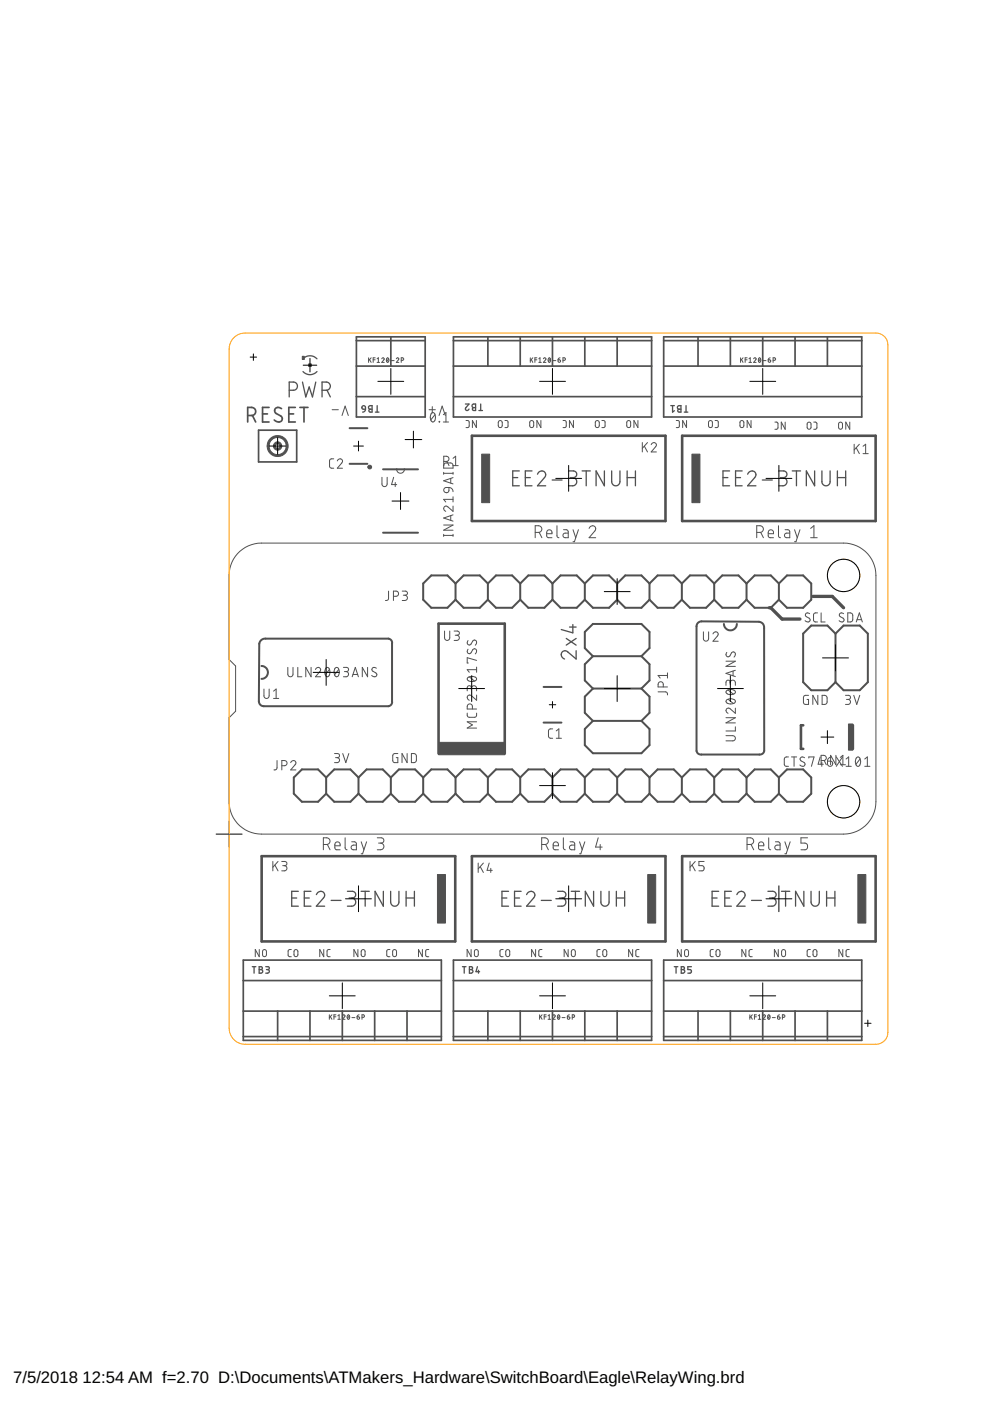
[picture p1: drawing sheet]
<svg xmlns="http://www.w3.org/2000/svg" width="210mm" height="297mm" viewBox="0 0 210 297" stroke-linecap="round" stroke-linejoin="round" font-family="sans-serif">
<defs><g id="words">
<g font-size="3.5">
<text x="2.8" y="293.2">7/5/2018</text>
<text x="17.5" y="293.2">12:54 AM f=2.70 D:\Documents\ATMakers_Hardware\SwitchBoard\Eagle\RelayWing.brd</text>
</g>
</g></defs>
<g fill="none" stroke="#505050" stroke-width=".21">
<path d="M78.1 75.9v.9M78.4 76.2l.3 .6M78.7 75.9l-.6 .6M79.1 76.3h.4M79.5 75.9h-.4v.9M79.9 76.8h.6M79.9 76.1l.3-.2v.9M80.9 76.1a.26 .26 0 0 1 .4-.2 .26 .26 0 0 1 .1 .4l-.5 .5h.6M82.1 75.9a.45 .45 0 0 1 .4 .4 .45 .45 0 0 1-.4 .5l-.2-.5zM82.4 76.1l-.4 .5M82.9 76.5h.7M84 76.1a.26 .26 0 0 1 .4-.2 .26 .26 0 0 1 .1 .4l-.5 .5h.6"/>
<path d="M85.1 76.4l.4-.1 .1-.2-.2-.2h-.3v.9M112.4 75.9v.9M112.6 76.2l.4 .6M113 75.9l-.6 .6M113.4 76.3h.4M113.8 75.9h-.4v.9M114.2 76.8h.6M114.2 76.1l.3-.2v.9M115.2 76.1a.27 .27 0 0 1 .4-.2 .27 .27 0 0 1 .1 .4l-.5 .5h.6M116.4 75.9a.45 .45 0 0 1 .3 .4 .45 .45 0 0 1-.3 .5l-.2-.5zM116.7 76.1l-.4 .5M117.2 76.5h.7"/>
<path d="M118.3 76.3h.3a.27 .27 0 0 1 .3 .3 .27 .27 0 0 1-.3 .2 .27 .27 0 0 1-.3-.2zM118.7 75.9l-.3 .1-.1 .3M119.4 76.4l.4-.1 .1-.2-.2-.2h-.3v.9M157 75.9v.9M157.2 76.2l.3 .6M157.5 75.9l-.5 .6M158 76.3h.4M158.4 75.9h-.4v.9M158.8 76.1l.3-.2v.9M158.8 76.8h.5M159.8 76.1a.26 .26 0 0 1 .4-.2 .26 .26 0 0 1 0 .4l-.4 .5h.5M160.9 75.9a.45 .45 0 0 1 .4 .4 .45 .45 0 0 1-.4 .5l-.1-.5z"/>
<path d="M161.2 76.1l-.4 .5M161.8 76.5h.6M162.9 76.3h.3a.27 .27 0 0 1 .2 .3 .27 .27 0 0 1-.3 .2 .27 .27 0 0 1-.2-.2zM163.3 75.9l-.3 .1-.1 .3M163.9 76.4l.5-.1v-.3l-.5-.1v.9M70.4 86.9h1.3M70.8 97.3h-.7l-.2 .4v1.3l.2 .2 .7 .1M71.5 97.7a.55 .55 0 0 1 .8-.4 .55 .55 0 0 1 .2 .9l-1 1.1h1.1M72.5 88.1l.7-2 .7 2M84.1 99.5a.83 .83 0 0 0 .8 .8 .83 .83 0 0 0 .8-.8M91 86.9h1.3M91.5 87.6l.1-.1a.82 .82 0 0 1 .7 1.2 .56 .56 0 0 1-.5 .8 .56 .56 0 0 1-.6-.8z"/>
<path d="M91.7 86.2v1.3M92.2 87.9l-.9 1.1M93.1 88.1l.6-2 .7 2M93.1 89.3l.1 .2zM94 89.5h1.1M94 87.9l.6-.4v2M94.1 98.7l.1-.3 .4-.3 1.1 .1 .4 .5M94.1 97.8h.5a.55 .55 0 0 0 .6-.5 .55 .55 0 0 0-.6-.6h-.5v2.6h2v-.6M94.8 97.8l.4 .9M96.1 97.2l.5-.5v2M96.1 98.7h1.1M98.8 89.2h.5l.2 .3-.1 1-.1 .1-.5 .1"/>
<path d="M101 89.2v1.5l-.8-1.5v1.5M105.8 89.3l.3-.1 .3 .1 .1 1a.42 .42 0 0 1-.4 .4 .42 .42 0 0 1-.5-.4zM107.1 89.2h.4l.2 .3v1l-.2 .1-.4 .1M112.4 89.3l.3-.1 .3 .1 .2 1a.42 .42 0 0 1-.5 .4 .42 .42 0 0 1-.4-.4zM114.7 89.2v1.5l-.9-1.5v1.5M119.4 89.2h.4l.3 .3-.1 1-.2 .1-.4 .1M121.6 89.2v1.5l-.9-1.5v1.5M126.3 89.3l.3-.1 .3 .1 .2 1a.42 .42 0 0 1-.5 .4 .42 .42 0 0 1-.4-.4zM127.6 89.2h.5l.2 .3v1l-.2 .1-.5 .1M133 89.3l.3-.1 .3 .1 .1 1a.41 .41 0 0 1-.4 .4 .41 .41 0 0 1-.4-.4zM135.3 89.2v1.5l-.9-1.5v1.5M136.2 93.8v2"/>
<path d="M136.6 94.6l.7 1.2M137.3 93.8l-1.1 1.3M138.1 94.3a.54 .54 0 0 1 .7-.4 .54 .54 0 0 1 .2 .8l-.9 1.1h1.1M143.4 89.2h.4l.2 .3v1l-.2 .1-.4 .1M145.6 89.2v1.5l-.9-1.5v1.5M150.3 89.3l.3-.1 .3 .1 .1 1a.41 .41 0 0 1-.4 .4 .41 .41 0 0 1-.4-.4zM151.6 89.2h.5l.2 .3v1l-.2 .1-.5 .1M157 89.3l.3-.1 .4 .2v.9a.41 .41 0 0 1-.4 .4 .41 .41 0 0 1-.4-.4zM159.2 89.2v1.5l-.8-1.5v1.5M164.3 89.5h.5l.2 .3-.1 1-.1 .2h-.5M166.5 89.5v1.5l-.8-1.5v1.5M171.3 89.6l.3-.1 .3 .1 .1 1a.41 .41 0 0 1-.5 .4 .41 .41 0 0 1-.4-.4z"/>
<path d="M172.5 89.5h.5l.2 .3v1l-.7 .2M177.9 89.6l.3-.1 .4 .2v.9a.41 .41 0 0 1-.4 .4 .41 .41 0 0 1-.4-.4zM180.2 89.5v1.5l-.9-1.5v1.5M181.1 94.2v2M181.5 95l.7 1.2M182.2 94.2l-1.1 1.2M183 94.6l.5-.4v2M183 96.2h1.1M50.3 117.4a6.9 6.9 0 0 1 5.1-2.3h123.5a6.8 6.8 0 0 1 6.8 6.9v48a6.8 6.8 0 0 1-6.8 6.8h-123.5a6.8 6.8 0 0 1-6.8-6.8v-17.8l1.4-1.4v-9.6l-1.4-1.4v-17.8l.1-1.4 .5-1.4zM81 101.2v1.4a.55 .55 0 0 0 .5 .6 .55 .55 0 0 0 .6-.6v-1.4M83.5 101.2l-.5 1.5h1.1M83.8 102.3v.9"/>
<path d="M94.1 100.1v.5M94.1 113.3v.4M94.1 113.5h2M94.1 111.3h2l-2 1.1h2M94.1 100.4h2M94.3 103.5l.9-.1v.6a.55 .55 0 0 1-.8 .4 .55 .55 0 0 1-.1-.9zM95.2 103.4l.6 .2 .3 .6M95.6 101.4v1M95.6 109.3v1M96.1 107.3v1.1l-1.1-.9a.55 .55 0 0 0-.9 .1 .55 .55 0 0 0 .4 .8M96.1 100.1v.5M96.1 105.3v1.1"/>
<path d="M96.1 113.3v.4M96.1 109.2l-2 .6 2 .7M96.1 105.9h-2l.4 .5M96.1 101.3l-2 .6 2 .7M113.5 112.9h.7a.71 .71 0 0 0 .7-.7 .71 .71 0 0 0-.7-.7h-.7v2.5M114.3 112.9l.6 1.1M115.9 113.2h1.1a.59 .59 0 0 0-.4-.9 .59 .59 0 0 0-.7 .6l.1 1 1 .1M118.1 111.5v2.2l.4 .3M119.5 112.3l.7 .1 .3 .3v1.3h-.7a.49 .49 0 0 1-.4-.5 .49 .49 0 0 1 .4-.5h.7M121.5 112.3l.6 1.7M122.6 112.3l-.8 2.6h-.3M124.9 112a.69 .69 0 0 1 1-.5 .69 .69 0 0 1 .2 1.1l-1.2 1.4h1.4"/>
<path d="M160.4 112.9h.7a.71 .71 0 0 0 .8-.7 .71 .71 0 0 0-.8-.7h-.7v2.5M161.3 112.9l.6 1.1M162.9 113.2h1.1a.59 .59 0 0 0-.4-.9 .59 .59 0 0 0-.7 .6l.1 1 1 .1M165.1 111.5v2.2l.4 .3M166.5 112.3l.7 .1 .2 .3v1.3h-.6a.49 .49 0 0 1-.5-.5 .49 .49 0 0 1 .5-.5h.6M168.5 112.3l.5 1.7M169.6 112.3l-.8 2.6h-.3M171.9 114h1.4M171.9 112l.7-.5v2.5M82.4 125.3v1.7l-.3 .3h-.4M83.4 126.4h.6a.55 .55 0 0 0 .5-.5 .55 .55 0 0 0-.5-.6h-.6v2M85.3 125.3h.7a.43 .43 0 0 1 .4 .5 .43 .43 0 0 1-.4 .4h-.5"/>
<path d="M85.8 126.2a.56 .56 0 0 1 .6 .6 .56 .56 0 0 1-.6 .5h-.5M94.3 133.8v1.4a.55 .55 0 0 0 .5 .6 .55 .55 0 0 0 .6-.6v-1.4M96.3 133.8h.7a.44 .44 0 0 1 .4 .4 .44 .44 0 0 1-.4 .5h-.5M96.9 134.7a.55 .55 0 0 1 .5 .5 .55 .55 0 0 1-.5 .6h-.6M99.2 137.6a.5 .5 0 0 0-.1 .8 .5 .5 0 0 0 .8 0l.3-.6a.49 .49 0 0 1 .8-.1 .49 .49 0 0 1-.1 .8l-.1 .1M99.2 135.8a.5 .5 0 0 0-.1 .8 .5 .5 0 0 0 .8-.1l.3-.6a.49 .49 0 0 1 .8 0 .49 .49 0 0 1-.1 .7l-.1 .2M149.1 134v1.4a.55 .55 0 0 0 .6 .5 .55 .55 0 0 0 .5-.5v-1.4M151.2 134.4a.55 .55 0 0 1 .8-.4 .55 .55 0 0 1 .1 .9l-.9 1.1h1.1M154.1 138.3a.5 .5 0 0 0-.1 .8 .5 .5 0 0 0 .8-.1l.3-.6a.5 .5 0 0 1 .8 0 .5 .5 0 0 1-.1 .7l-.2 .2M171.7 130.1a.48 .48 0 0 0-.8-.1 .48 .48 0 0 0 .1 .7l.6 .4a.48 .48 0 0 1 0 .7 .48 .48 0 0 1-.7-.1l-.2-.1M173.3 129.9l-.6 .1-.2 .4v1.2l.2 .2 .6 .1M174.1 129.9v2h.8"/>
<path d="M178.9 130.1a.48 .48 0 0 0-.8-.1 .48 .48 0 0 0 .1 .7l.6 .4a.48 .48 0 0 1 0 .7 .48 .48 0 0 1-.7-.1l-.2-.1M179.7 129.9l.7 .1 .4 .3v1.2l-.4 .3-.7 .1zM181.5 131.9l.7-2 .6 2M181.7 131.4h1M56 146.1v1.4a.55 .55 0 0 0 .5 .6 .55 .55 0 0 0 .6-.6v-1.4M58 146.5l.5-.4v2M58 148.1h1.1M61 141.5v1.4a.55 .55 0 0 0 .6 .6 .55 .55 0 0 0 .5-.6v-1.4M63.1 141.5v2h.9M66 141.5v2l-1.2-2v2M66.9 141.9a.54 .54 0 0 1 .8-.4 .54 .54 0 0 1 .1 .9l-.9 1.1h1.1M69.1 141.6l.1-.1a.82 .82 0 0 1 .7 1.2v.3a.48 .48 0 0 1-.5 .5 .48 .48 0 0 1-.5-.5v-.8z"/>
<path d="M69.8 141.9l-.8 1.1M70.9 159.8h.7a.43 .43 0 0 1 .4 .4 .43 .43 0 0 1-.4 .4h-.5M71.1 141.6l.1-.1a.82 .82 0 0 1 .7 1.2 .57 .57 0 0 1-.5 .8 .57 .57 0 0 1-.6-.8zM71.8 141.9l-.8 1.1M72.7 159.8l.6 1.9 .7-1.9M72.8 141.5h.7a.44 .44 0 0 1 .4 .4 .44 .44 0 0 1-.4 .5h-.5M73.4 142.4a.55 .55 0 0 1 .5 .5 .55 .55 0 0 1-.5 .6h-.6M74.7 143.5l.6-2 .7 2M74.8 143h1M77.9 141.5v2l-1.1-2v2M79.8 141.7a.5 .5 0 0 0-.8-.1 .5 .5 0 0 0 .1 .7l.6 .4a.49 .49 0 0 1 0 .7 .49 .49 0 0 1-.7 0l-.2-.2M84.3 159.8h-.6l-.4 .2v1.3l.2 .4h.8v-1.1h-.3"/>
<path d="M86.3 159.8v1.9l-1.1-1.9v1.9M87.2 159.8h.7l.4 .3v1.2l-.4 .4h-.7zM99.1 151.2v.6l.4 .3h1.3l.2-.3v-.6M99.2 143.7a1.28 1.28 0 0 1 1.8 .3 1.17 1.17 0 0 1-1.9 0zM99.5 143.5l1.1 .9M99.9 145.9a.55 .55 0 0 1 .6-.5 .55 .55 0 0 1 .5 .5v.6M99.9 146.3v-.5a.44 .44 0 0 0-.4-.4 .44 .44 0 0 0-.4 .4v.7M100.2 150.3v-.5a.55 .55 0 0 0-.6-.6 .55 .55 0 0 0-.5 .6v.5h1.9M101 147.4v1.1l-1.1-1a.55 .55 0 0 0-.8 .2 .55 .55 0 0 0 .4 .8M101 141.4v1.1M101 153h-1.9l1.1 .7-1.1 .7h1.9M101 140l-1.9-.6v1.2h.2"/>
<path d="M101 142h-1.9l.4 .5M117.2 154.5l-.6 .1-.3 .4v1.3l.3 .2h.6M117.9 156.5h1.1M117.9 155l.6-.5v2M139.5 146.7h1.7l.3 .2v.4M140.6 145.6v-.5a.55 .55 0 0 0-.5-.6 .55 .55 0 0 0-.6 .6v.5h2M141.5 142.7v1.1M141.5 143.2h-2l.5 .6M153.9 156h1.5a.55 .55 0 0 1 .5 .5 .55 .55 0 0 1-.5 .6h-1.5M153.9 152.2h2l-2 1.1h2M153.9 140.2h2l-2 1.1h2M154.1 148.4a1.27 1.27 0 0 1 1.8 .3 1.21 1.21 0 0 1-1.9 .2z"/>
<path d="M154.1 146.4a1.27 1.27 0 0 1 1.8 .3 1.17 1.17 0 0 1-2 0zM154.4 148.3l1.1 .8M154.4 146.3l1.1 .9M154.8 144.8a.55 .55 0 0 1 .6-.6 .55 .55 0 0 1 .5 .6v.5M154.8 145.1v-.4a.44 .44 0 0 0-.4-.5 .44 .44 0 0 0-.5 .5v.6M155.4 142.3v1M155.9 150.1v1.1l-1.1-.9a.55 .55 0 0 0-.9 .2 .55 .55 0 0 0 .5 .7M155.9 154.1v.9h-2M155.9 142.1l-2 .7 2 .6M171.4 147.4h-.6l-.4 .3-.1 1.2 .3 .4 .8 .1v-1.1h-.3M173.4 147.4v2l-1.1-2v2M174.3 147.4l.7 .1 .3 .3v1.2l-.3 .3-.7 .1z"/>
<path d="M179.3 147.4h.6a.43 .43 0 0 1 .4 .5 .43 .43 0 0 1-.4 .4h-.4M179.8 148.3a.53 .53 0 0 1 .5 .5 .53 .53 0 0 1-.5 .6h-.5M181 147.4l.7 2 .6-2M58.7 161.2v1.8l-.2 .2h-.4M59.8 162.3h.5a.55 .55 0 0 0 .6-.5 .55 .55 0 0 0-.6-.6h-.5v2M61.6 161.7a.55 .55 0 0 1 .8-.4 .55 .55 0 0 1 .2 .8l-1 1.1h1.1M68.6 179h.7a.71 .71 0 0 0 .7-.7 .71 .71 0 0 0-.7-.7h-.7v2.6M69.4 179l.6 1.2M71 179.3h1.1a.59 .59 0 0 0-.4-.8 .59 .59 0 0 0-.7 .5l.1 1 1 .2M71.5 160.6a.53 .53 0 0 1 .5 .6 .53 .53 0 0 1-.5 .5h-.6M73.2 177.6v2.3l.4 .3M74.6 178.5h.7l.2 .3 .1 1.4h-.7a.5 .5 0 0 1-.5-.5 .5 .5 0 0 1 .5-.5h.7"/>
<path d="M76.6 178.5l.6 1.7M77.7 178.5l-.8 2.5h-.3M80 177.6h.8a.56 .56 0 0 1 .6 .6 .56 .56 0 0 1-.6 .6h-.5M80.7 178.8a.71 .71 0 0 1 .7 .7 .71 .71 0 0 1-.7 .7h-.7M114.9 179h.6a.71 .71 0 0 0 .8-.7 .71 .71 0 0 0-.8-.7h-.6v2.6M115.7 179l.6 1.2M117.3 179.3h1.1a.59 .59 0 0 0-.4-.8 .59 .59 0 0 0-.7 .5l.1 1 1 .2M119.4 177.6v2.1l.2 .3 .3 .2M120.9 178.5h.7l.3 .4v1.3h-.7a.5 .5 0 0 1-.5-.5 .5 .5 0 0 1 .5-.5h.7M122.9 178.5l.5 1.7M124 178.5l-.9 2.5h-.2M126.8 177.6l-.5 2h1.4"/>
<path d="M127.3 179v1.2M158.4 179h.7a.71 .71 0 0 0 .7-.7 .71 .71 0 0 0-.7-.7h-.7v2.6M159.2 179l.6 1.2M160.8 179.3h1.1a.59 .59 0 0 0-.3-.8 .59 .59 0 0 0-.8 .5l.2 1 .9 .2M163 177.6v2.1l.1 .3 .3 .2M164.4 178.5h.7l.3 .4v1.3h-.6a.5 .5 0 0 1-.5-.5 .5 .5 0 0 1 .5-.5h.6M166.4 178.5l.6 1.7M167.2 160.5h-.6l-.3 .4 .1 1.4 .8 .2M167.5 178.5l-.8 2.5h-.3M167.8 160.5h1.1M168.4 160.5v2M170.6 160.7a.5 .5 0 0 0-.8-.1 .5 .5 0 0 0 .1 .7l.6 .3a.5 .5 0 0 1 0 .8 .5 .5 0 0 1-.7-.1l-.2-.1"/>
<path d="M171.2 177.6h-1.4v1.2h.9a.73 .73 0 0 1 .5 .7 .73 .73 0 0 1-.5 .7h-.9M171.5 160.7v-.2h1.1l-.6 2M173.9 160.5l-.4 1.5h1.1M174.1 161.2h.5a.55 .55 0 0 0 .6-.5 .55 .55 0 0 0-.6-.6h-.5v2M174.2 161.6v.9M174.8 161.2l.4 .9M175.5 161.4h.6a.56 .56 0 0 1 .5 .6 .56 .56 0 0 1-.6 .5 .56 .56 0 0 1-.5-.6zM176.3 160.5l-.6 .3-.2 .6M177.2 160.1v2l-1.1-2v2M177.3 160.5l1.3 2M178.2 160.6l.5-.5v2M178.2 162.1h1.1"/>
<path d="M178.6 160.5l-1.3 2M179.4 162.5h1.1M179.4 160.9l.5-.4v2M181.6 160.6l.2-.1a.82 .82 0 0 1 .7 1.2l-.1 .3a.48 .48 0 0 1-.5 .5 .48 .48 0 0 1-.5-.5v-.8zM182.4 160.9l-.9 1.1M183.3 162.5h1.1M183.3 160.9l.6-.4v2M57.8 182.6v2M58.3 183.4l.6 1.2M58.9 182.6l-1.1 1.3M59.7 182.6h.7a.44 .44 0 0 1 .4 .5 .44 .44 0 0 1-.4 .4h-.5M60.3 183.5a.55 .55 0 0 1 .5 .6 .55 .55 0 0 1-.5 .5h-.6"/>
<path d="M101.4 183v2M101.8 183.8l.7 1.2M102.5 183l-1.1 1.2M103.7 183l-.4 1.5h1.1M104.1 184.1v.9M146.3 182.6v2M146.7 183.4l.7 1.2M147.4 182.6l-1.1 1.3M149.3 182.6h-1.1v.9h.6a.56 .56 0 0 1 .5 .6 .56 .56 0 0 1-.5 .5h-.6M55 201.3v1.5l-.9-1.5v1.5M55.8 201.4l.3-.1 .3 .1 .1 1a.41 .41 0 0 1-.4 .4 .41 .41 0 0 1-.4-.4zM61.8 201.3l-.5 .1-.2 .3v.9l.7 .2"/>
<path d="M62.4 201.4l.3-.1 .3 .1 .2 1a.41 .41 0 0 1-.5 .4 .41 .41 0 0 1-.4-.4zM68.6 201.3v1.5l-.8-1.5v1.5M69.8 215.2v.9M70 201.3l-.5 .1-.2 .3 .1 .9 .1 .2h.5M70 215.5l.4 .6M70.4 215.2l-.6 .6M70.8 215.6h.4M71.2 215.2h-.4v.9M71.6 215.4l.3-.2v.9M71.6 216.1h.6M72.6 215.4a.26 .26 0 0 1 .4-.2 .26 .26 0 0 1 .1 .4l-.5 .5h.6M73.8 215.2a.45 .45 0 0 1 .3 .4 .45 .45 0 0 1-.3 .5l-.2-.5z"/>
<path d="M74.1 215.4l-.4 .5M74.6 215.8h.6M75.7 215.6h.3a.27 .27 0 0 1 .2 .3 .27 .27 0 0 1-.2 .2 .27 .27 0 0 1-.3-.2zM75.9 201.3v1.5l-.9-1.5v1.5M76.1 215.2l-.3 .1-.1 .3M76.7 201.4l.3-.1 .3 .1 .1 1a.41 .41 0 0 1-.4 .4 .41 .41 0 0 1-.4-.4zM76.8 215.7l.4-.1 .1-.2-.2-.2h-.3v.9M82.7 201.3l-.5 .1-.2 .3v.9l.7 .2M83.4 201.4l.3-.1 .2 .1 .2 1a.41 .41 0 0 1-.4 .4 .41 .41 0 0 1-.5-.4zM89.6 201.3v1.5l-.9-1.5v1.5M90.9 201.3l-.5 .1-.1 .3v.9l.1 .2h.5M99.9 201.3v1.5l-.9-1.5v1.5"/>
<path d="M100.7 201.4l.3-.1 .3 .1 .1 1a.41 .41 0 0 1-.4 .4 .41 .41 0 0 1-.4-.4zM106.7 201.3l-.5 .1-.2 .3v.9l.7 .2M107.4 201.4l.3-.1 .2 .1 .2 1a.42 .42 0 0 1-.4 .4 .42 .42 0 0 1-.5-.4zM113.6 201.3v1.5l-.9-1.5v1.5M114.4 215.2v.9M114.6 215.5l.3 .6M114.9 201.3l-.5 .1-.2 .3 .1 .9 .1 .2h.5M114.9 215.2l-.5 .6M115.4 215.6h.4M115.8 215.2h-.4v.9M116.2 216.1h.5M116.2 215.4l.3-.2v.9"/>
<path d="M117.2 215.4a.27 .27 0 0 1 .4-.2 .27 .27 0 0 1 0 .4l-.4 .5h.5M118.3 215.2a.45 .45 0 0 1 .4 .4 .45 .45 0 0 1-.4 .5l-.1-.5zM118.7 215.4l-.5 .5M119.2 215.8h.6M120.3 215.6h.3a.26 .26 0 0 1 .2 .3 .26 .26 0 0 1-.3 .2 .26 .26 0 0 1-.2-.2zM120.5 201.3v1.5l-.9-1.5v1.5M120.7 215.2l-.3 .1-.1 .3M121.3 201.4l.3-.1 .3 .1 .1 1a.42 .42 0 0 1-.4 .4 .42 .42 0 0 1-.5-.4zM121.3 215.7l.5-.1-.1-.4h-.4v.9M127.2 201.3l-.5 .1-.1 .3v.9l.6 .2M127.9 201.4l.3-.1 .3 .1 .2 1a.42 .42 0 0 1-.5 .4 .42 .42 0 0 1-.4-.4zM134.1 201.3v1.5l-.8-1.5v1.5"/>
<path d="M135.5 201.3l-.5 .1-.2 .3v.9l.7 .2M144.4 201.3v1.5l-.8-1.5v1.5M145.3 201.4l.3-.1 .3 .1 .1 1a.42 .42 0 0 1-.4 .4 .42 .42 0 0 1-.5-.4zM151.2 201.3l-.4 .1-.2 .3v.9l.3 .2h.3M151.9 201.4l.3-.1 .3 .1 .2 1a.42 .42 0 0 1-.5 .4 .42 .42 0 0 1-.4-.4zM158.1 201.3v1.5l-.8-1.5v1.5M159 215.2v.9M159.2 215.5l.3 .6M159.5 201.3l-.5 .1-.2 .3v.9l.7 .2M159.5 215.2l-.5 .6M160 215.6h.4M160.4 215.2h-.4v.9"/>
<path d="M160.8 216.1h.5M160.8 215.4l.2-.2v.9M161.8 215.4a.26 .26 0 0 1 .3-.2 .26 .26 0 0 1 .1 .4l-.4 .5h.5M162.9 215.2a.45 .45 0 0 1 .4 .4 .45 .45 0 0 1-.4 .5l-.1-.5zM163.2 215.4l-.4 .5M163.7 215.8h.7M164.8 215.6h.4a.27 .27 0 0 1 .2 .3 .27 .27 0 0 1-.3 .2 .27 .27 0 0 1-.3-.2zM165 201.3v1.5l-.8-1.5v1.5M165.3 215.2l-.3 .1-.2 .3M165.8 201.4l.3-.1 .3 .1 .2 1a.42 .42 0 0 1-.5 .4 .42 .42 0 0 1-.4-.4zM165.9 215.7l.5-.1v-.3l-.5-.1v.9M171.8 201.3l-.5 .1-.2 .3 .1 .9 .1 .2h.5"/>
<path d="M172.5 201.4l.3-.1 .3 .1 .1 1a.41 .41 0 0 1-.4 .4 .41 .41 0 0 1-.4-.4zM178.7 201.3v1.5l-.8-1.5v1.5M180.1 201.3l-.5 .1-.2 .3v.9l.7 .2"/>
</g>
<g fill="none" stroke="#505050" stroke-width=".42">
<path d="M74.1 90.8h3.8M74.1 98.3h3.8M81.2 99.5h7.4M81.2 112.9h7.4M55.3 135.8l.7-.4 26.6 .1 .4 .3 .1 .4v13l-.3 .3-.4 .2h-26.5l-.5-.1-.4-.4-.1-.5 .1-12.2zM96.6 123.7l-1.7-1.7h-3.5l-1.7 1.7v3.4l1.7 1.8h3.5l1.7-1.8M96.6 123.7v3.4M96.6 127.1l1.7 1.8h3.4l1.7-1.8M96.6 123.7l1.7-1.7h3.4l1.7 1.7M103.4 123.7v3.4M103.4 123.7l1.8-1.7h3.4l1.7 1.7M103.4 127.1l1.8 1.8h3.4l1.7-1.8"/>
<path d="M110.3 123.7v3.4M110.3 127.1l1.7 1.8h3.4l1.7-1.8M110.3 123.7l1.7-1.7h3.4l1.7 1.7M117.1 123.7v3.4M117.1 123.7l1.8-1.7h3.4l1.7 1.7M117.1 127.1l1.8 1.8h3.4l1.7-1.8M124 127.1l1.7 1.8h3.4l1.8-1.8M124 123.7v3.4M124 123.7l1.7-1.7h3.4l1.8 1.7M125.7 139.1l-1.7-1.7v-3.4l1.7-1.7h10.3l1.7 1.7v3.4l-1.7 1.7M125.7 139.1l-1.7 1.7v3.5l1.7 1.7M125.7 139.1h10.3"/>
<path d="M130.9 127.1l1.7 1.8h3.4l1.7-1.8M130.9 123.7v3.4M130.9 123.7l1.7-1.7h3.4l1.7 1.7M136 139.1l1.7 1.7v3.5l-1.7 1.7M137.7 123.7v3.4M137.7 127.1l1.7 1.8h3.5l1.7-1.8M137.7 123.7l1.7-1.7h3.5l1.7 1.7M144.6 127.1l1.7 1.8h3.4l1.7-1.8M144.6 123.7v3.4M144.6 123.7l1.7-1.7h3.4l1.7 1.7M148 132l.7-.3 12.2 .1 .5 .2 .4 .4 .2 .5v26.3l-.2 .4-.3 .3-13 .1-.5-.2-.2-.4-.1-26.6zM151.4 123.7v3.4"/>
<path d="M151.4 127.1l1.7 1.8h3.5l1.7-1.8M151.4 123.7l1.7-1.7h3.5l1.7 1.7M153.5 132.3a1.38 1.38 0 0 0 1.4 1.3 1.38 1.38 0 0 0 1.3-1.3M158.3 123.7l1.7-1.7h3.4l1.7 1.7M158.3 123.7v3.4M158.3 127.1l1.7 1.8h3.4l1.7-1.8M165.1 123.7v3.4M165.1 123.7l1.8-1.7h3.4l1.7 1.7v3.4l-1.7 1.8h-3.4l-1.8-1.8M177.1 134.3l-1.7-1.7h-3.4l-1.7 1.7v10.3l1.7 1.7h3.4l1.7-1.7M177.1 134.3l1.8-1.7h3.4l1.7 1.7v10.3l-1.7 1.7h-3.4l-1.8-1.7M177.1 134.3v10.3M55.4 141.2a1.37 1.37 0 0 1 1.4 1.4 1.37 1.37 0 0 1-1.4 1.3"/>
<path d="M115.3 153.2h3.7M115.3 145.6h3.7M125.7 146l-1.7 1.7v3.4l1.7 1.7M125.7 152.8l-1.7 1.8v3.4l1.7 1.7h10.3l1.7-1.7v-3.4l-1.7-1.8M125.7 146h10.3M125.7 152.8h10.3M136 146l1.7 1.7v3.4l-1.7 1.7M69.2 164.8l-1.8-1.7h-3.4l-1.7 1.7v3.5l1.7 1.7h3.4l1.8-1.7M69.2 164.8l1.7-1.7h3.4l1.7 1.7M69.2 168.3l1.7 1.7h3.4l1.7-1.7M69.2 164.8v3.5M76 164.8l1.7-1.7h3.5l1.7 1.7"/>
<path d="M76 168.3l1.7 1.7h3.5l1.7-1.7M76 164.8v3.5M82.9 164.8l1.7-1.7h3.4l1.7 1.7M82.9 168.3l1.7 1.7h3.4l1.7-1.7M82.9 164.8v3.5M89.7 168.3l1.7 1.7h3.5l1.7-1.7M89.7 164.8l1.7-1.7h3.5l1.7 1.7M89.7 164.8v3.5M96.6 164.8l1.7-1.7h3.4l1.7 1.7M96.6 168.3l1.7 1.7h3.4l1.7-1.7M96.6 164.8v3.5M103.4 168.3l1.8 1.7h3.4l1.7-1.7"/>
<path d="M103.4 164.8l1.8-1.7h3.4l1.7 1.7M103.4 164.8v3.5M110.3 164.8l1.7-1.7h3.4l1.7 1.7M110.3 168.3l1.7 1.7h3.4l1.7-1.7M110.3 164.8v3.5M117.1 164.8l1.8-1.7h3.4l1.7 1.7M117.1 168.3l1.8 1.7h3.4l1.7-1.7M117.1 164.8v3.5M124 164.8l1.7-1.7h3.4l1.8 1.7M124 164.8v3.5M124 168.3l1.7 1.7h3.4l1.8-1.7M130.9 164.8l1.7-1.7h3.4l1.7 1.7"/>
<path d="M130.9 168.3l1.7 1.7h3.4l1.7-1.7M130.9 164.8v3.5M137.7 164.8l1.7-1.7h3.5l1.7 1.7M137.7 164.8v3.5M137.7 168.3l1.7 1.7h3.5l1.7-1.7M144.6 164.8l1.7-1.7h3.4l1.7 1.7M144.6 168.3l1.7 1.7h3.4l1.7-1.7M144.6 164.8v3.5M151.4 164.8l1.7-1.7h3.5l1.7 1.7M151.4 168.3l1.7 1.7h3.5l1.7-1.7M151.4 164.8v3.5M158.3 168.3l1.7 1.7h3.4l1.7-1.7"/>
<path d="M158.3 164.8l1.7-1.7h3.4l1.7 1.7M158.3 164.8v3.5M165.1 164.8l1.8-1.7h3.4l1.7 1.7v3.5l-1.7 1.7h-3.4l-1.8-1.7M165.1 164.8v3.5"/>
</g>
<path d="M100.1 92.4h41v18.1h-41zM144.6 92.4h41.1v18.1h-41.1zM93 159.8v-27.6h14v27.6M170.3 153.8h-.5v5h.5M180.8 153.8v5M55.5 181.5h41v18.1h-41zM100.1 181.5h41v18.1h-41zM144.6 181.5h41.1v18.1h-41.1z" fill="none" stroke="#505050" stroke-width=".55"/>
<g fill="#505050" stroke="#505050" stroke-width=".21">
<path d="M146.7 96.3h1.7v10.3h-1.7z"/>
<path d="M102.1 96.3h1.7v10.3h-1.7z"/>
<path d="M92.8 185.4h1.6v10.3h-1.6z"/>
<path d="M137.3 185.4h1.7v10.3h-1.7z"/>
<path d="M181.9 185.4h1.7v10.3h-1.7z"/>
<path d="M65.4 77.2h.6v.5h-.6z"/>
<path d="M64.1 75.5h.4v.7h-.4z"/>
<path d="M179.9 153.5h.9v5.5h-.9z"/>
<path d="M93 157.4h14v2.6h-14z"/>
</g>
<g fill="none" stroke="#505050" stroke-width=".28">
<path d="M64.2 76.1a2.03 2.03 0 0 1 3 0M64.2 78.8a1.98 1.98 0 0 0 3 0M61.3 82.7h.9a.87 .87 0 0 0 .9-.8 .87 .87 0 0 0-.9-.9h-.9v3.2M64.1 81l.7 3.2 .8-2.2 .7 2.2 .7-3.2M68.3 82.7h.9a.87 .87 0 0 0 .8-.8 .87 .87 0 0 0-.8-.9h-.9v3.2M69.3 82.7l.7 1.5M76.8 86.1l.3-.1 .3 .1 .1 .7-.7-.1zM77.5 86.8l-.1 .3-.5 .3M78.2 86.1l.7-.1v1.4l-.6-.1-.1-.3 .3-.2-.4-.3zM78.5 86.8h.4M79.6 87.4h.7M80 86v1.4"/>
<path d="M98.7 85.7h.7l-.6 .7a.38 .38 0 0 0 .1 .6 .38 .38 0 0 0 .5-.3M100.2 85.8l.6-.1v1.3l-.6-.1v-.4l.3-.1-.4-.2zM100.5 86.4h.3M101.5 87h.8M101.9 85.7v1.3M110.1 99.8h-1.4v3.2h1.4M112.8 99.8h-1.4v3.2h1.4M120.5 99.8h1.1a.71 .71 0 0 1 .7 .8 .71 .71 0 0 1-.7 .7h-.7M123.4 99.8h1.8M124.3 99.8v3.2M128.1 99.8v3.2l-1.7-3.2v3.2M129.7 99.8v2.3a.88 .88 0 0 0 .9 .9 .88 .88 0 0 0 .8-.9v-2.3"/>
<path d="M133 99.8v3.2M134.7 99.8v3.2M142.2 86h.8M142.6 86v1.4l.4-.3M143.7 86.1l.7-.1v1.4l-.7-.1v-.4l.3-.1-.4-.3zM144 86.8h.4M145.1 87.4h.7M145.5 86v1.4M154.7 99.8h-1.4v3.2h1.4M157.4 99.8h-1.4v3.2h1.4M165.1 99.8h1.1a.71 .71 0 0 1 .7 .8 .71 .71 0 0 1-.7 .7h-.7M168 99.8h1.7"/>
<path d="M168.9 99.8v3.2M172.7 99.8v3.2l-1.7-3.2v3.2M174.3 99.8v2.3a.87 .87 0 0 0 .8 .9 .87 .87 0 0 0 .9-.9v-2.3M177.5 99.8v3.2M179.3 99.8v3.2M108.7 101.3h1.1M111.4 101.3h1M114 100.5a.87 .87 0 0 1 1.2-.6 .87 .87 0 0 1 .2 1.4l-1.4 1.7h1.7M117.1 101.8h2.1M121.4 101.3a.87 .87 0 0 1 .9 .8 .87 .87 0 0 1-.9 .9h-.9M133 101.3h1.7M153.3 101.3h1"/>
<path d="M156 101.3h1M158.5 100.5a.87 .87 0 0 1 1.3-.6 .87 .87 0 0 1 .2 1.4l-1.5 1.7h1.8M161.6 101.8h2.1M166 101.3a.87 .87 0 0 1 .9 .8 .87 .87 0 0 1-.9 .9h-.9M177.5 101.3h1.8M120.1 135.4l2.1 1.4M120.8 132.9h1.4M121.5 132.4v1.8l-2.5-.7M122.2 138v1.7l-1.8-1.5a.86 .86 0 0 0-1.4 .3 .86 .86 0 0 0 .7 1.2M122.2 135.4l-2.1 1.4M61.8 190.4h1.1M63.2 189h-1.4v3.1h1.4"/>
<path d="M64.5 190.4h1.1M65.9 189h-1.4v3.1h1.4M67.1 189.7a.87 .87 0 0 1 1.2-.7 .87 .87 0 0 1 .3 1.4l-1.5 1.7h1.7M70.2 190.9h2.1M73.7 189h1a.71 .71 0 0 1 .7 .7 .71 .71 0 0 1-.7 .7h-.7M74.5 190.4a.87 .87 0 0 1 .9 .9 .87 .87 0 0 1-.9 .8h-.8M76.6 189h1.7M77.4 189v3.1M81.3 189v3.1l-1.8-3.1v3.1M82.8 189v2.3a.88 .88 0 0 0 .9 .8 .88 .88 0 0 0 .9-.8v-2.3M86.1 190.4h1.8M86.1 189v3.1"/>
<path d="M87.9 189v3.1M106.4 190.4h1.1M107.8 189h-1.4v3.1h1.4M109.1 190.4h1.1M110.5 189h-1.4v3.1h1.4M111.7 189.7a.87 .87 0 0 1 1.2-.7 .87 .87 0 0 1 .2 1.4l-1.4 1.7h1.7M114.8 190.9h2.1M118.2 189h1.1a.71 .71 0 0 1 .7 .7 .71 .71 0 0 1-.7 .7h-.7M119.1 190.4a.87 .87 0 0 1 .9 .9 .87 .87 0 0 1-.9 .8h-.9M121.1 189h1.8M122 189v3.1M125.9 189v3.1l-1.8-3.1v3.1"/>
<path d="M127.4 189v2.3a.87 .87 0 0 0 .9 .8 .87 .87 0 0 0 .8-.8v-2.3M130.7 190.4h1.7M130.7 189v3.1M132.4 189v3.1M151 190.4h1M152.4 189h-1.4v3.1h1.4M153.7 190.4h1M155.1 189h-1.4v3.1h1.4M156.2 189.7a.87 .87 0 0 1 1.3-.7 .87 .87 0 0 1 .2 1.4l-1.5 1.7h1.8M159.3 190.9h2.1M162.8 189h1.1a.71 .71 0 0 1 .7 .7 .71 .71 0 0 1-.7 .7h-.7M163.7 190.4a.87 .87 0 0 1 .9 .9 .87 .87 0 0 1-.9 .8h-.9"/>
<path d="M165.7 189h1.7M166.6 189v3.1M170.4 189v3.1l-1.7-3.1v3.1M172 189v2.3a.88 .88 0 0 0 .8 .8 .88 .88 0 0 0 .9-.8v-2.3M175.3 190.4h1.7M175.3 189v3.1M177 189v3.1M53.5 205h.8M53.9 205v1.3M54.9 205l.7 .1v.2l-.3 .3a.38 .38 0 0 1 .4 .4 .38 .38 0 0 1-.4 .3h-.4zM54.9 205.6h.4M56.3 205h.6l.2 .2-.2 .3-.4 .1"/>
<path d="M56.7 205.6a.38 .38 0 0 1 .4 .4 .38 .38 0 0 1-.4 .3h-.4M98 205h.8M98.4 205v1.3M99.5 205l.6 .1 .1 .2-.3 .3a.38 .38 0 0 1 .4 .4 .38 .38 0 0 1-.4 .3h-.4zM99.5 205.6h.4M101.2 205l-.3 1h.8M101.5 205.7v.6M143 205h.7M143.3 205v1.3M144.4 205l.7 .1v.2l-.3 .3a.38 .38 0 0 1 .4 .4 .38 .38 0 0 1-.4 .3h-.4zM144.4 205.6h.4M146.6 205h-.8v.6h.5a.39 .39 0 0 1 .3 .4 .39 .39 0 0 1-.3 .3h-.5"/>
</g>
<g fill="none" stroke="#505050" stroke-width=".36">
<path d="M75.6 71.4h14.5v17h-14.5zM75.6 77.6h14.5M75.6 72.2h14.5M82.9 71.4v6.2M96.1 71.4h42.1v17h-42.1zM96.1 77.6h42.1M96.1 72.2h42.1M103.4 71.4v6.2M110.3 71.4v6.2M117.1 71.4v6.2M124 71.4v6.2M130.9 71.4v6.2"/>
<path d="M140.7 71.4h42v17h-42zM140.7 77.6h42M140.7 72.2h42M148 71.4v6.2M154.9 71.4v6.2M161.7 71.4v6.2M168.6 71.4v6.2M175.4 71.4v6.2M52.5 88.1a1.59 1.59 0 0 0 1.5-.3 .86 .86 0 0 0 .1-.9 .86 .86 0 0 0-.7-.5h-.9v3.1M53.5 88.1l.7 1.4M54.8 91.2h8.1v6.7h-8.1zM55.7 87.8h1"/>
<path d="M57 86.4h-1.3v3.1h1.3M59.7 86.6a.79 .79 0 0 0-1.1-.2 .79 .79 0 0 0-.2 1.2l1.1 .6a.74 .74 0 0 1 .2 1 .74 .74 0 0 1-1.1 .2l-.5-.4M61.2 87.8h1.1M62.6 86.4h-1.4v3.1h1.4M63.6 86.4h1.7M64.5 86.4v3.1M75.6 84.1h14.5M96.1 84.1h42.1M140.7 84.1h42M51.6 203.6h42v17h-42zM51.6 207.9h42M51.6 214.4h42"/>
<path d="M51.6 219.8h42M58.9 214.4v6.2M65.7 214.4v6.2M72.6 214.4v6.2M79.4 214.4v6.2M86.3 214.4v6.2M96.1 203.6h42.1v17h-42.1zM96.1 207.9h42.1M96.1 214.4h42.1M96.1 219.8h42.1M103.4 214.4v6.2M110.3 214.4v6.2"/>
<path d="M117.1 214.4v6.2M124 214.4v6.2M130.9 214.4v6.2M140.7 203.6h42v17h-42zM140.7 207.9h42M140.7 214.4h42M140.7 219.8h42M148 214.4v6.2M154.9 214.4v6.2M161.7 214.4v6.2M168.6 214.4v6.2M175.4 214.4v6.2"/>
</g>
<g fill="#505050" stroke="#505050" stroke-width=".21">
<path d="M78.1 98.8a.4 .4 0 0 1 .6-.1 .4 .4 0 0 1 0 .6 .4 .4 0 0 1-.6 0l-.1-.3h.5h-.5z" fill-rule="evenodd"/>
<path d="M57.3 93a2.22 2.22 0 0 1 3.5 .5 2.22 2.22 0 0 1-1.4 3.2 2.22 2.22 0 0 1-2.8-2.1h.4a1.81 1.81 0 0 1 2.6-1.7 1.81 1.81 0 0 1 .4 3.1 1.81 1.81 0 0 1-2.9-1.1l-.1-.3h-.4a2.11 2.11 0 0 1 .7-1.6z" fill-rule="evenodd"/>
<path d="M58.2 94a.88 .88 0 0 1 1.4 .1 .88 .88 0 0 1-.5 1.3 .88 .88 0 0 1-1.1-.8h.4a.48 .48 0 0 1 .6-.5 .48 .48 0 0 1 .2 .8 .48 .48 0 0 1-.8-.2v-.1h-.4z" fill-rule="evenodd"/>
</g>
<path d="M163.1 128.9h.3l2.4 2.4h3.8M172.3 126.4h4.2l2.4 2.5" fill="none" stroke="#505050" stroke-width=".7"/>
<g fill="none" stroke="#000" stroke-width=".21">
<path d="M53 75.7h1.4M53.7 75v1.4M64.3 77.4h2.9M65.7 76v2.9M82.9 78.1v5.5M117.1 78.1v5.5M161.7 78.1v5.5M57.1 94.6h3.5M58.9 92.8v3.5M75 94.6h2M76 93.5v2.1M80.1 80.9h5.5"/>
<path d="M85.9 93.2h3.5M87.7 91.4v3.6M114.4 80.9h5.5M120.6 98.7v5.5M159 80.9h5.5M165.1 98.7v5.5M83.1 106.2h3.6M84.9 104.4v3.6M117.8 101.4h5.5M162.4 101.4h5.5M69.2 139.8v5.5M128.1 125.4h5.5"/>
<path d="M130.9 122.7v5.5M174.4 139.5h5.5M177.1 136.7v5.5M66.4 142.6h5.5M97.3 146h5.4M100 143.3v5.4M116.5 149.4h1.3M117.1 148.7v1.4M128.1 146h5.5M130.9 143.3v5.4M152.1 146h5.5M154.9 143.3v5.4"/>
<path d="M174.1 156.3h2.7M175.4 154.9v2.7M45.8 176.8h5.5M48.6 174.1v5.5M114.4 166.6h5.5M117.1 163.8v5.5M73.3 190.6h5.4M76 187.8v5.5M117.8 190.6h5.5M120.6 187.8v5.5M162.4 190.6h5.5M165.1 187.8v5.5"/>
<path d="M69.8 211.1h5.5M72.6 208.4v5.5M114.4 211.1h5.5M117.1 208.4v5.5M159 211.1h5.5M161.7 208.4v5.5M183.3 217h1.4M184 216.3v1.3"/>
</g>
<g fill="none" stroke="#f90" stroke-width=".21">
<path d="M49.4 71.8l1.2-.9 1.4-.3h133.7a2.54 2.54 0 0 1 2.6 2.5v145.8a2.51 2.51 0 0 1-2.6 2.5h-133.7a3.4 3.4 0 0 1-3.4-3.4v-144l.3-1.4z"/>
<circle cx="178.9" cy="122" r="3.4"/>
</g>
<circle cx="178.9" cy="122" r="3.4" fill="#fff" stroke="#000" stroke-width=".21"/>
<circle cx="178.9" cy="170" r="3.4" fill="none" stroke="#f90" stroke-width=".21"/>
<circle cx="178.9" cy="170" r="3.4" fill="#fff" stroke="#000" stroke-width=".21"/>
<use href="#words"/>
</svg>
